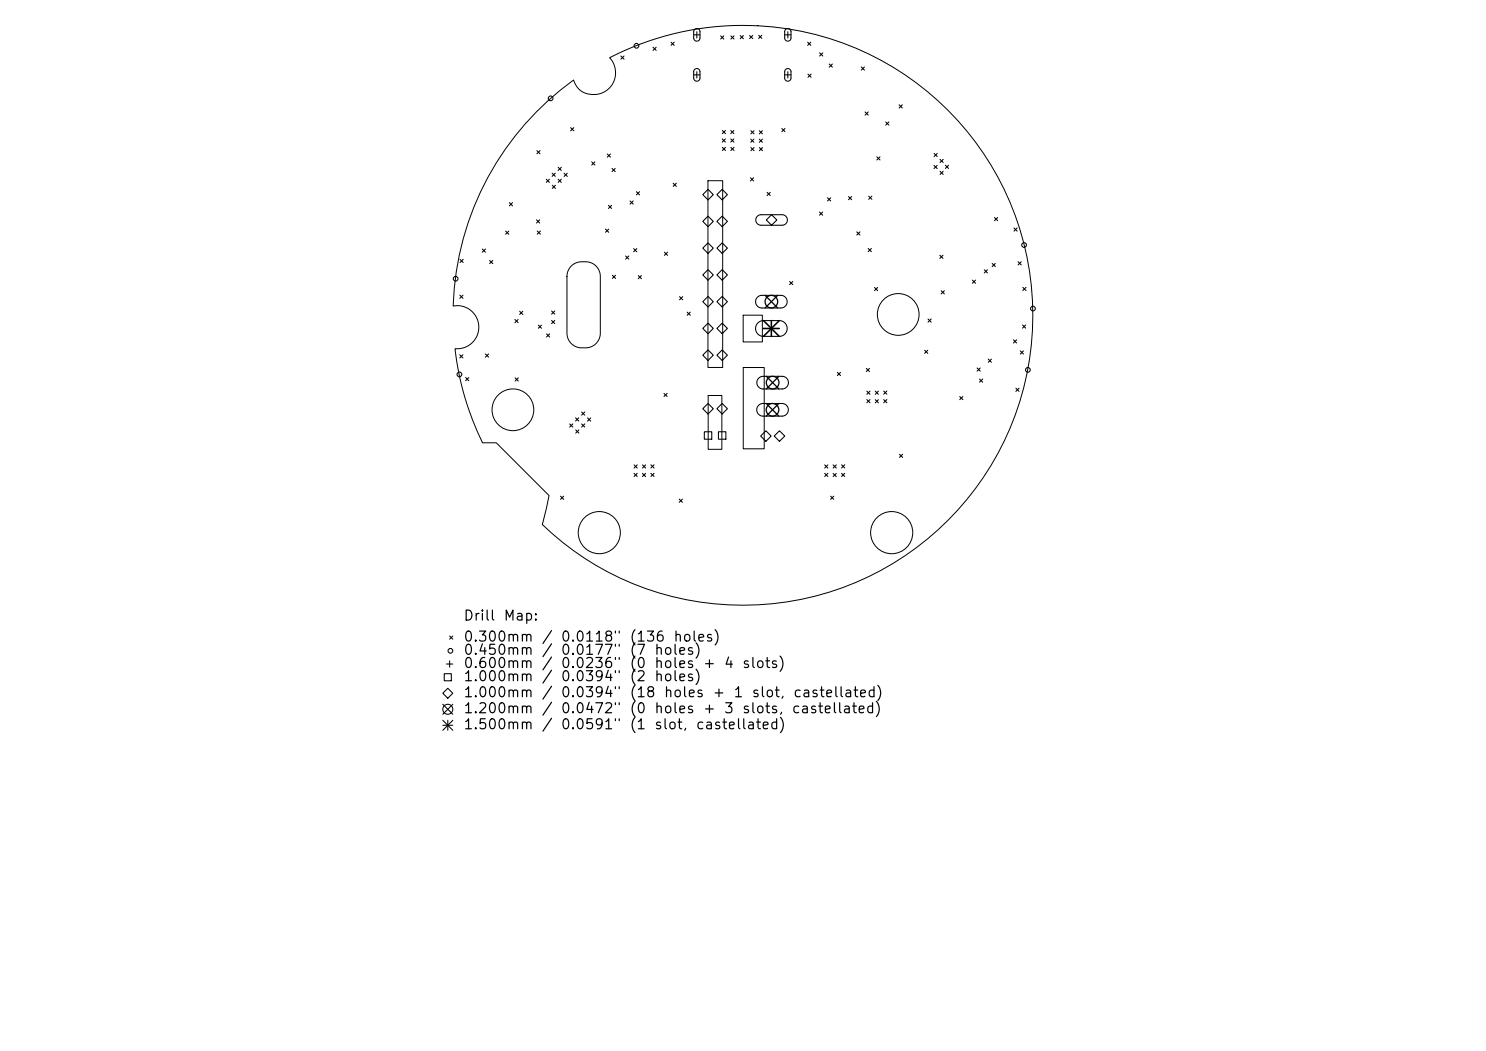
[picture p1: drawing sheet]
<svg xmlns="http://www.w3.org/2000/svg" width="297mm" height="210mm" viewBox="0 0 297 210" stroke-linecap="round" stroke-linejoin="round" font-family="sans-serif">
<defs><g id="words">
<g font-size="2">
<text x="92.5" y="124.5">Drill</text>
<text x="100.5" y="124.5">Map:</text>
<text x="92.5" y="128.7">0.300mm</text>
<text x="92.5" y="131.3">0.450mm</text>
<text x="108.1" y="128.7">/</text>
<text x="111.9" y="128.7">0.0118&quot;</text>
<text x="111.9" y="131.3">0.0177&quot;</text>
<text x="125.7" y="128.7">(136</text>
<text x="125.7" y="131.3">(7</text>
<text x="134.4" y="128.7">holes)</text>
<text x="92.5" y="134">0.600mm</text>
<text x="92.5" y="136.6">1.000mm</text>
<text x="108.1" y="136.6">/</text>
<text x="111.9" y="134">0.0236&quot;</text>
<text x="111.9" y="136.6">0.0394&quot;</text>
<text x="125.7" y="134">(0</text>
<text x="125.7" y="136.6">(2</text>
<text x="130.6" y="134">holes</text>
<text x="130.6" y="136.6">holes)</text>
<text x="140.4" y="134">+</text>
<text x="144.6" y="134">4</text>
<text x="148.2" y="134">slots)</text>
<text x="92.5" y="139.8">1.000mm</text>
<text x="92.5" y="143">1.200mm</text>
<text x="108.1" y="139.8">/</text>
<text x="108.1" y="143">/</text>
<text x="111.9" y="139.8">0.0394&quot;</text>
<text x="111.9" y="143">0.0472&quot;</text>
<text x="125.7" y="139.8">(18</text>
<text x="125.7" y="143">(0</text>
<text x="130.6" y="143">holes</text>
<text x="132.5" y="139.8">holes</text>
<text x="140.4" y="143">+</text>
<text x="142.3" y="139.8">+</text>
<text x="144.6" y="143">3</text>
<text x="146.5" y="139.8">1</text>
<text x="148.2" y="143">slots,</text>
<text x="150.1" y="139.8">slot,</text>
<text x="158.1" y="143">castellated)</text>
<text x="158.4" y="139.8">castellated)</text>
<text x="92.5" y="146.2">1.500mm</text>
<text x="108.1" y="146.2">/</text>
<text x="111.9" y="146.2">0.0591&quot;</text>
<text x="125.7" y="146.2">(1</text>
<text x="130.6" y="146.2">slot,</text>
<text x="138.9" y="146.2">castellated)</text>
</g>
</g></defs>
<g fill="none" stroke="#000" stroke-width=".2">
<path d="M107.2 22.3l4.8-4.3 2.6-2a4.3 4.3 0 0 0 7.4 1.3 4.4 4.4 0 0 0-.2-5.8 57.9 57.9 0 0 1 84 59.7 57.9 57.9 0 0 1-97.4 33.6l1.3-5.8-10.5-10.5h-2.8a57.2 57.2 0 0 1-5.5-18.8 4.3 4.3 0 0 0 4.8-4.1 4.3 4.3 0 0 0-4.3-4.5h-.8a57.7 57.7 0 0 1 16.6-38.8zM141.5 36.1h2.9v37.3h-2.9zM114.2 53.2a2.92 2.92 0 0 1 2-.9h.9a2.93 2.93 0 0 1 2.9 2.9v11.4a2.93 2.93 0 0 1-2.9 2.9h-.9a2.93 2.93 0 0 1-2.9-2.9v-11.4a2.93 2.93 0 0 1 .9-2zM141.5 79h2.8v10.8h-2.8zM148.5 63h3.9v5.3h-3.9zM148.6 73.4h4.1v16.3h-4.1z"/>
<circle cx="179.5" cy="62.8" r="4.2"/>
<circle cx="102.5" cy="81.9" r="4.2"/>
<circle cx="119.8" cy="106.4" r="4.2"/>
<circle cx="178.2" cy="106.4" r="4.2"/>
</g>
<g fill="none" stroke="#000" stroke-width=".21">
<path d="M124.1 11.2l.6 .6M124.7 11.2l-.6 .6M130.5 9.4l.6 .7M131.1 9.4l-.6 .7M134.1 8.4l.6 .7M134.7 8.4l-.6 .7M138.6 7h1.3M138.6 15h1.3M138.8 5.9l.6-.2 .5 .5v1.5l-.5 .5-.4-.1-.3-.3-.1-1.5zM138.8 13.9l.6-.2 .5 .5v1.5l-.5 .5-.4-.1-.3-.3-.1-1.5zM139.3 6.3v1.3M139.3 14.3v1.3"/>
<path d="M144 7.2l.7 .6M144.7 7.2l-.7 .6M146.1 7.2l.6 .6M146.7 7.2l-.6 .6M147.9 7.1l.7 .6M148.6 7.1l-.7 .6M149.8 7.1l.7 .6M150.5 7.1l-.7 .6M151.6 7l.7 .7M152.3 7l-.7 .7M156.8 7h1.3M156.8 15h1.3"/>
<path d="M157 5.9l.6-.2 .5 .5v1.5l-.5 .5-.5-.1-.2-.3-.1-1.5zM157 13.9l.6-.2 .5 .5v1.5l-.5 .5-.5-.1-.2-.3-.1-1.5zM157.5 6.3v1.3M157.5 14.3v1.3M161.4 8.4l.7 .7M161.5 14.8l.6 .6M162.1 8.4l-.7 .7M162.1 14.8l-.6 .6M163.8 10.6l.7 .6M164.5 10.6l-.7 .6M165.7 12.8l.7 .6M166.4 12.8l-.7 .6"/>
<path d="M172.1 13.4l.7 .6M172.8 13.4l-.7 .6M107.3 30.1l.6 .6M107.9 30.1l-.6 .6M109.2 35.8l.6 .6M109.8 35.8l-.6 .6M110.4 34.6l.6 .6M110.4 37l.6 .7M111 34.6l-.6 .6M111 37l-.6 .7M111.6 35.8l.6 .6M111.6 33.4l.6 .7"/>
<path d="M112.2 33.4l-.6 .7M112.2 35.8l-.6 .6M112.7 34.6l.7 .7M113.4 34.6l-.7 .7M114.1 25.5l.6 .6M114.7 25.5l-.6 .6M118.3 32.3l.6 .7M118.9 32.3l-.6 .7M121.4 30.8l.6 .6M122 30.8l-.6 .6M122.3 33.7l.7 .6M123 33.7l-.7 .6"/>
<path d="M127.2 38.3l.6 .6M127.8 38.3l-.6 .6M134.5 36.6l.7 .6M135.2 36.6l-.7 .6M140.5 38.9l1-1.1 1.1 1.1-1.1 1zM143.3 38.9l1-1.1 1.1 1.1-1.1 1zM144.3 27.8l.7 .6M144.4 26.1l.6 .6M144.4 29.4l.6 .7M145 27.8l-.7 .6M145 26.1l-.6 .6M145 29.4l-.6 .7"/>
<path d="M146.1 27.8l.6 .6M146.1 26.1l.6 .6M146.1 29.4l.6 .7M146.7 26.1l-.6 .6M146.7 27.8l-.6 .6M146.7 29.4l-.6 .7M150 35.5l.6 .7M150.1 27.8l.6 .6M150.1 26.1l.6 .6M150.1 29.5l.6 .6M150.6 35.5l-.6 .7M150.7 27.8l-.6 .6"/>
<path d="M150.7 26.1l-.6 .6M150.7 29.5l-.6 .6M151.8 26.1l.6 .6M151.8 27.8l.6 .6M151.8 29.5l.6 .6M152.4 26.1l-.6 .6M152.4 27.8l-.6 .6M152.4 29.5l-.6 .6M153.3 38.4l.6 .7M153.9 38.4l-.6 .7M156.3 25.7l.6 .6M156.9 25.7l-.6 .6"/>
<path d="M165.4 39.5l.6 .7M166 39.5l-.6 .7M169.6 39.3l.6 .6M170.2 39.3l-.6 .6M172.9 22.4l.6 .6M173.5 22.4l-.6 .6M173.6 39.2l.7 .6M174.3 39.2l-.7 .6M175.3 31.3l.6 .7M175.9 31.3l-.6 .7M177 24.4l.7 .6M177.7 24.4l-.7 .6"/>
<path d="M179.7 20.9l.6 .7M180.3 20.9l-.6 .7M186.7 33l.6 .7M186.7 30.7l.6 .6M187.3 33l-.6 .7M187.3 30.7l-.6 .6M187.9 34.2l.6 .7M187.9 31.8l.6 .7M188.5 31.8l-.6 .7M188.5 34.2l-.6 .7M189 33l.6 .7M189.6 33l-.6 .7"/>
<path d="M91.9 59l.6 .6M91.9 51.8l.7 .7M92.5 59l-.6 .6M92.6 51.8l-.7 .7M96.4 49.8l.6 .6M97 49.8l-.6 .6M97.9 52l.6 .7M98.5 52l-.6 .7M101.1 46.2l.6 .6M101.7 46.2l-.6 .6M101.8 40.5l.6 .6M102.4 40.5l-.6 .6"/>
<path d="M107.2 43.9l.7 .7M107.4 46.2l.6 .6M107.9 43.9l-.7 .7M108 46.2l-.6 .6M121 45.8l.7 .6M121.6 41l.6 .7M121.7 45.8l-.7 .6M122.2 41l-.6 .7M122.4 55l.6 .6M123 55l-.6 .6M125 51.1l.7 .7M125.7 51.1l-.7 .7"/>
<path d="M125.9 40.2l.7 .6M126.6 40.2l-.7 .6M126.6 49.7l.7 .6M127.3 49.7l-.7 .6M127.6 55.1l.6 .6M128.2 55.1l-.6 .6M132.8 50.4l.6 .6M133.4 50.4l-.6 .6M135.8 59.3l.7 .6M136.5 59.3l-.7 .6M140.5 44.2l1-1 1.1 1-1.1 1.1zM140.5 49.6l1-1.1 1.1 1.1-1.1 1z"/>
<path d="M141.5 53.9l1.1 1-1.1 1.1-1-1.1zM141.5 59.2l1.1 1.1-1.1 1-1-1zM143.3 44.2l1-1 1.1 1-1.1 1.1zM144.3 48.5l1.1 1.1-1.1 1-1-1zM144.3 53.9l1.1 1-1.1 1.1-1-1.1zM144.3 59.2l1.1 1.1-1.1 1-1-1zM151.4 43.2l.6-.3h4.3a1.05 1.05 0 0 1 1.1 1.1 1.05 1.05 0 0 1-1.1 1h-4.2a1.05 1.05 0 0 1-1-.6 1.05 1.05 0 0 1 .3-1.2zM151.4 59.4l.8-.4h3.9a1.26 1.26 0 0 1 1.2 1.3 1.26 1.26 0 0 1-1.2 1.2h-3.8a1.26 1.26 0 0 1-1.2-.7 1.26 1.26 0 0 1 .3-1.4zM153.2 44l1-1.1 1.1 1.1-1.1 1zM157.8 56.2l.7 .7M158.5 56.2l-.7 .7M163.8 42.4l.6 .6"/>
<path d="M164.4 42.4l-.6 .6M171.2 46.3l.7 .7M171.9 46.3l-.7 .7M173.5 49.7l.7 .6M174.2 49.7l-.7 .6M174.8 57.4l.6 .7M175.4 57.4l-.6 .7M187.8 51l.7 .6M188.1 58.1l.6 .6M188.5 51l-.7 .6M188.7 58.1l-.6 .6M194.3 56l.7 .6"/>
<path d="M195 56l-.7 .6M196.7 53.9l.7 .6M197.4 53.9l-.7 .6M198.3 52.6l.6 .7M198.8 43.5l.6 .6M198.9 52.6l-.6 .7M199.4 43.5l-.6 .6M202.7 45.5l.6 .7M203.3 45.5l-.6 .7M203.5 52.3l.6 .6M204.1 52.3l-.6 .6M204.4 57.4l.7 .7"/>
<path d="M205.1 57.4l-.7 .7M91.9 70.9l.6 .6M92.5 70.9l-.6 .6M93.1 75.4l.6 .7M93.7 75.4l-.6 .7M97 70.7l.7 .7M97.7 70.7l-.7 .7M102.9 63.8l.7 .7M103 75.5l.6 .6M103.6 63.8l-.7 .7M103.6 75.5l-.6 .6M103.9 62.2l.6 .6"/>
<path d="M104.5 62.2l-.6 .6M107.6 65l.6 .6M108.2 65l-.6 .6M109.2 66.7l.7 .6M109.9 66.7l-.7 .6M110.2 62.1l.7 .7M110.2 64l.7 .7M110.9 62.1l-.7 .7M110.9 64l-.7 .7M132.7 78.6l.6 .6M133.3 78.6l-.6 .6M137.3 62.4l.7 .6"/>
<path d="M138 62.4l-.7 .6M140.5 65.6l1-1 1.1 1-1.1 1.1zM141.5 69.9l1.1 1.1-1.1 1-1-1zM143.3 65.6l1-1 1.1 1-1.1 1.1zM144.3 69.9l1.1 1.1-1.1 1-1-1zM151.5 64.5l1-.4h3.3a1.58 1.58 0 0 1 1.5 1.5 1.58 1.58 0 0 1-1.5 1.6h-3.2a1.58 1.58 0 0 1-1.5-1 1.58 1.58 0 0 1 .4-1.7zM151.6 75.6l.8-.4h3.9a1.26 1.26 0 0 1 1.3 1.3 1.26 1.26 0 0 1-1.3 1.2h-3.8a1.26 1.26 0 0 1-1.1-.8 1.26 1.26 0 0 1 .2-1.3zM167.4 74.4l.6 .6M168 74.4l-.6 .6M173.1 73.6l.7 .6M173.3 78.2l.6 .6M173.3 79.8l.6 .7"/>
<path d="M173.8 73.6l-.7 .6M173.9 78.2l-.6 .6M173.9 79.8l-.6 .7M174.9 78.2l.7 .6M174.9 79.9l.7 .6M175.6 78.2l-.7 .6M175.6 79.9l-.7 .6M176.6 78.1l.7 .7M176.6 79.8l.7 .7M177.3 78.1l-.7 .7M177.3 79.8l-.7 .7M184.8 70l.6 .6"/>
<path d="M185.4 70l-.6 .6M185.5 63.7l.6 .7M186.1 63.7l-.6 .7M191.8 79.2l.7 .7M192.5 79.2l-.7 .7M195.3 73.5l.6 .7M195.8 75.7l.6 .7M195.9 73.5l-.6 .7M196.4 75.7l-.6 .7M197.5 71.8l.7 .6M198.2 71.8l-.7 .6M202.6 67.9l.6 .6"/>
<path d="M203 77.6l.7 .6M203.2 67.9l-.6 .6M203.7 77.6l-.7 .6M203.9 70.1l.7 .6M204.4 64.9l.6 .7M204.6 70.1l-.7 .6M205 64.9l-.6 .7M112 99.1l.7 .7M112.7 99.1l-.7 .7M113.9 84.7l.6 .6M114.5 84.7l-.6 .6M115 83.5l.7 .6"/>
<path d="M115.1 85.9l.6 .6M115.7 83.5l-.7 .6M115.7 85.9l-.6 .6M116.2 82.3l.7 .7M116.2 84.7l.7 .6M116.9 82.3l-.7 .7M116.9 84.7l-.7 .6M117.4 83.5l.7 .6M118.1 83.5l-.7 .6M126.7 92.9l.7 .6M126.7 94.6l.7 .6M127.4 92.9l-.7 .6"/>
<path d="M127.4 94.6l-.7 .6M128.4 94.6l.6 .6M128.4 92.9l.6 .6M129 92.9l-.6 .6M129 94.6l-.6 .6M130.1 94.6l.6 .6M130.1 92.9l.6 .6M130.7 92.9l-.6 .6M130.7 94.6l-.6 .6M135.8 99.7l.6 .7M136.4 99.7l-.6 .7M140.8 86.3h1.5v1.5h-1.5z"/>
<path d="M141.5 80.6l1.1 1.1-1.1 1-1-1zM143.6 86.3h1.5v1.5h-1.5zM144.3 80.6l1.1 1.1-1.1 1-1-1zM151.6 81l.8-.4h3.9a1.26 1.26 0 0 1 1.3 1.3 1.26 1.26 0 0 1-1.3 1.3h-3.8a1.26 1.26 0 0 1-1.2-.8 1.26 1.26 0 0 1 .3-1.4zM152 87.1l1.1-1 1 1-1 1.1zM154.7 87.1l1.1-1 1 1-1 1.1zM164.8 92.9l.7 .6M164.8 94.6l.7 .6M165.5 92.9l-.7 .6M165.5 94.6l-.7 .6M166 99.1l.6 .7M166.5 94.6l.6 .6"/>
<path d="M166.5 92.9l.6 .6M166.6 99.1l-.6 .7M167.1 92.9l-.6 .6M167.1 94.6l-.6 .6M168.2 92.9l.6 .6M168.2 94.6l.6 .6M168.8 92.9l-.6 .6M168.8 94.6l-.6 .6M179.8 90.8l.6 .6M180.4 90.8l-.6 .6M88.8 134.6h1.4v1.4h-1.4zM89.2 132.7h1.3"/>
<path d="M89.5 137.5l1 1-1 1-1-1zM89.9 127.1l.6 .6M89.9 132.1v1.2M90.5 127.1l-.6 .6M88.5 140.7l2 2M88.5 143.9l2 2M88.5 144.9h2M89.5 143.9v2M90.5 140.7l-2 2M90.5 143.9l-2 2"/>
<circle cx="110.1" cy="19.7" r=".47"/>
<circle cx="127.2" cy="9.1" r=".47"/>
<circle cx="91.1" cy="55.7" r=".47"/>
<circle cx="204.7" cy="49" r=".47"/>
<circle cx="91.8" cy="74.8" r=".47"/>
<circle cx="205.4" cy="73.9" r=".47"/>
<circle cx="206.5" cy="61.7" r=".47"/>
<circle cx="90" cy="130" r=".47"/>
<circle cx="89.5" cy="141.7" r="1"/>
</g>
<g fill="none" stroke="#000" stroke-width=".25">
<path d="M152.9 59l2.5 2.5M155.4 59l-2.5 2.5M153.2 75.2l2.5 2.5M155.7 75.2l-2.5 2.5M153.1 80.6l2.6 2.6M155.7 80.6l-2.6 2.6"/>
<circle cx="154.2" cy="60.3" r="1.26"/>
<circle cx="154.4" cy="76.5" r="1.26"/>
<circle cx="154.4" cy="81.9" r="1.26"/>
</g>
<path d="M152.6 64.1l3.2 3.1M152.6 65.6h3.2M154.2 64.1v3.1M155.8 64.1l-3.2 3.1" fill="none" stroke="#000" stroke-width=".32"/>
<use href="#words"/>
</svg>
